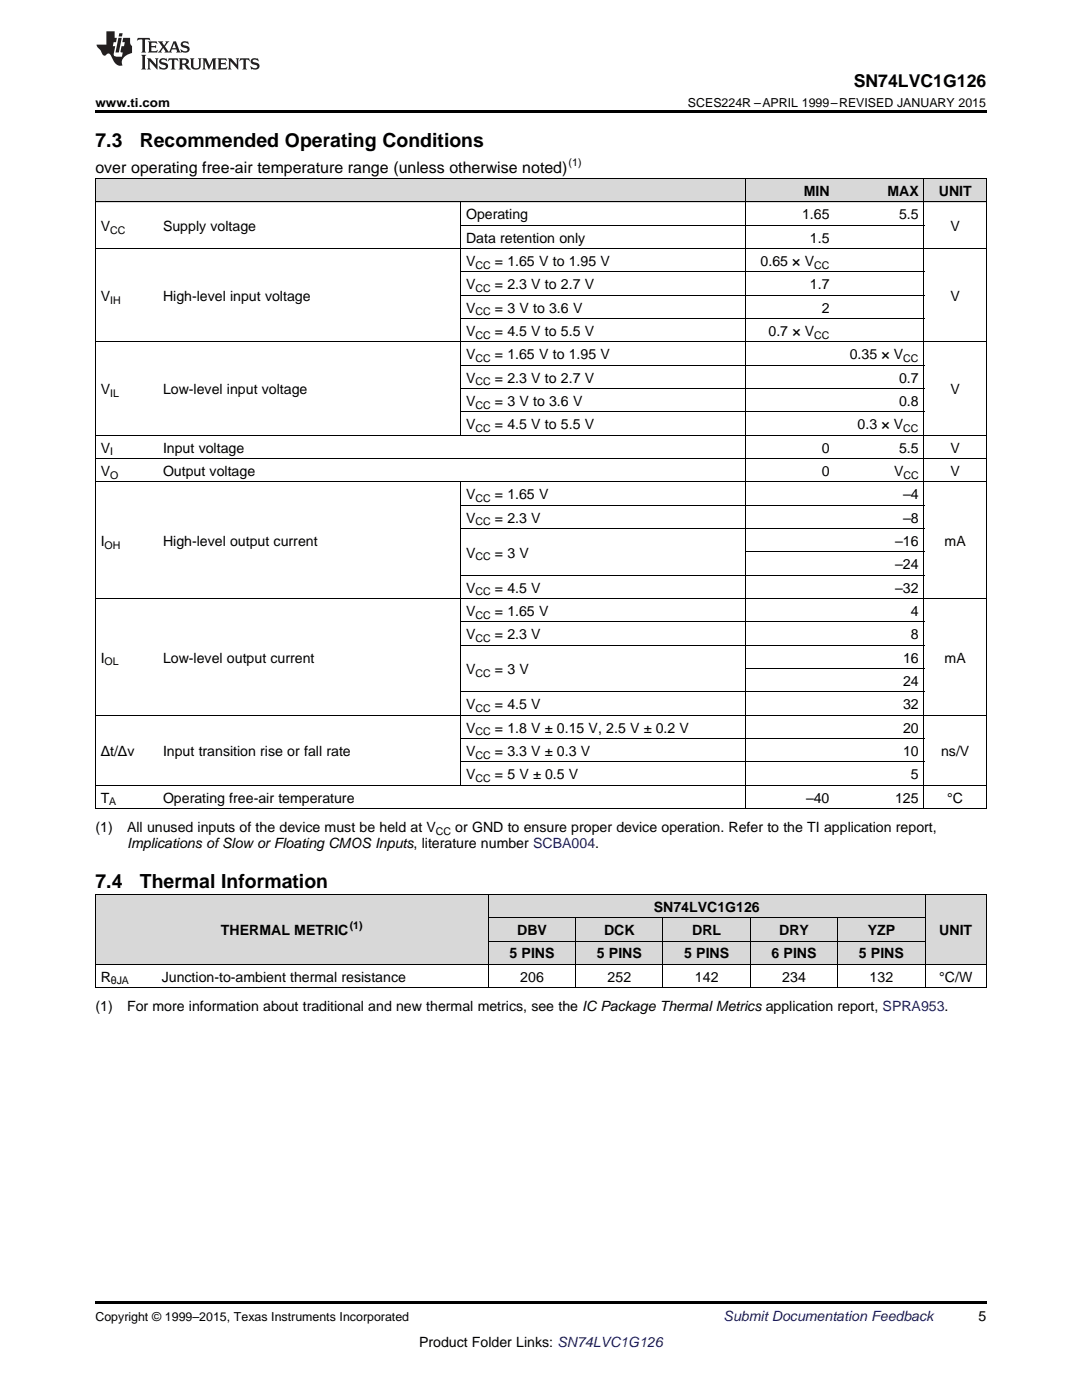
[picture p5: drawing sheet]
<svg xmlns="http://www.w3.org/2000/svg" width="216mm" height="279mm" viewBox="0 0 216 279" stroke-linecap="round" stroke-linejoin="round" font-family="sans-serif">
<defs><g id="words">
<g font-size="3.9">
<text x="19" y="29.3">7.3</text>
<text x="27.9" y="29.3">Recommended Operating Conditions</text>
<text x="19" y="177.3">7.4</text>
<text x="27.9" y="177.3">Thermal Information</text>
</g>
<text font-size="3.5" x="170.4" y="17.3">SN74LVC1G126</text>
<text font-size="3.2" x="19" y="34.4">over operating free-air temperature range (unless otherwise noted)</text>
<g font-size="2.8">
<text x="160.4" y="39.1">MIN</text>
<text x="177.1" y="39.1">MAX</text>
<text x="187.3" y="39.1">UNIT</text>
<text x="20.1" y="46.1">V</text>
<text x="32.5" y="46.1">Supply voltage</text>
<text x="93" y="43.7">Operating</text>
<text x="160.1" y="43.7">1.65</text>
<text x="179.4" y="43.7">5.5</text>
<text x="189.7" y="46.1">V</text>
<text x="93" y="48.4">Data retention only</text>
<text x="93" y="53.1">V</text>
<text x="98.7" y="53.1">= 1.65 V to 1.95 V</text>
<text x="151.8" y="53.1">0.65 × V</text>
<text x="161.6" y="48.4">1.5</text>
<text x="93" y="57.7">V</text>
<text x="98.7" y="57.7">= 2.3 V to 2.7 V</text>
<text x="161.6" y="57.7">1.7</text>
<text x="20.1" y="60">V</text>
<text x="32.5" y="60">High-level input voltage</text>
<text x="93" y="62.4">V</text>
<text x="98.7" y="62.4">= 3 V to 3.6 V</text>
<text x="164" y="62.4">2</text>
<text x="189.7" y="60">V</text>
<text x="93" y="67">V</text>
<text x="93" y="71.7">V</text>
<text x="98.7" y="67">= 4.5 V to 5.5 V</text>
<text x="98.7" y="71.7">= 1.65 V to 1.95 V</text>
<text x="153.4" y="67">0.7 × V</text>
<text x="169.5" y="71.7">0.35 × V</text>
<text x="93" y="76.3">V</text>
<text x="98.7" y="76.3">= 2.3 V to 2.7 V</text>
<text x="179.4" y="76.3">0.7</text>
<text x="20.1" y="78.7">V</text>
<text x="32.5" y="78.7">Low-level input voltage</text>
<text x="93" y="81">V</text>
<text x="98.7" y="81">= 3 V to 3.6 V</text>
<text x="179.4" y="81">0.8</text>
<text x="189.7" y="78.7">V</text>
<text x="93" y="85.7">V</text>
<text x="98.7" y="85.7">= 4.5 V to 5.5 V</text>
<text x="171.1" y="85.7">0.3 × V</text>
<text x="20.1" y="90.3">V</text>
<text x="20.1" y="95">V</text>
<text x="32.5" y="90.3">Input voltage</text>
<text x="32.5" y="95">Output voltage</text>
<text x="164" y="90.3">0</text>
<text x="164" y="95">0</text>
<text x="178.4" y="95">V</text>
<text x="179.4" y="90.3">5.5</text>
<text x="189.7" y="90.3">V</text>
<text x="189.7" y="95">V</text>
<text x="93" y="99.6">V</text>
<text x="98.7" y="99.6">= 1.65 V</text>
<text x="180.2" y="99.6">–4</text>
<text x="93" y="104.3">V</text>
<text x="98.7" y="104.3">= 2.3 V</text>
<text x="180.2" y="104.3">–8</text>
<text x="20.1" y="108.9">I</text>
<text x="32.5" y="108.9">High-level output current</text>
<text x="93" y="111.3">V</text>
<text x="98.7" y="111.3">= 3 V</text>
<text x="178.6" y="108.9">–16</text>
<text x="178.6" y="113.6">–24</text>
<text x="188.5" y="108.9">mA</text>
<text x="93" y="118.3">V</text>
<text x="98.7" y="118.3">= 4.5 V</text>
<text x="178.6" y="118.3">–32</text>
<text x="93" y="122.9">V</text>
<text x="98.7" y="122.9">= 1.65 V</text>
<text x="181.8" y="122.9">4</text>
<text x="93" y="127.6">V</text>
<text x="98.7" y="127.6">= 2.3 V</text>
<text x="181.8" y="127.6">8</text>
<text x="20.1" y="132.2">I</text>
<text x="32.5" y="132.2">Low-level output current</text>
<text x="93" y="134.5">V</text>
<text x="98.8" y="134.5">= 3 V</text>
<text x="180.2" y="132.2">16</text>
<text x="180.2" y="136.9">24</text>
<text x="188.5" y="132.2">mA</text>
<text x="93" y="141.5">V</text>
<text x="98.7" y="141.5">= 4.5 V</text>
<text x="180.2" y="141.5">32</text>
<text x="93" y="146.2">V</text>
<text x="98.7" y="146.2">= 1.8 V ± 0.15 V, 2.5 V ± 0.2 V</text>
<text x="180.2" y="146.2">20</text>
<text x="20.1" y="150.8">Δt/Δv</text>
<text x="32.5" y="150.8">Input transition rise or fall rate</text>
<text x="93" y="150.8">V</text>
<text x="93" y="155.5">V</text>
<text x="98.7" y="150.8">= 3.3 V ± 0.3 V</text>
<text x="98.7" y="155.5">= 5 V ± 0.5 V</text>
<text x="180.2" y="150.8">10</text>
<text x="181.8" y="155.5">5</text>
<text x="187.8" y="150.8">ns/V</text>
<text x="20.1" y="160.2">T</text>
<text x="32.5" y="160.2">Operating free-air temperature</text>
<text x="160.8" y="160.2">–40</text>
<text x="178.6" y="160.2">125</text>
<text x="189" y="160.2">°C</text>
<text x="19" y="166">(1)</text>
<text x="25.4" y="166">All unused inputs of the device must be held at V</text>
<text x="90.8" y="166">or GND to ensure proper device operation. Refer to the TI application report,</text>
<text x="25.4" y="169.2">Implications ofSlow or Floating CMOS Inputs, literature number SCBA004.</text>
<text x="130.5" y="181.9">SN74LVC1G126</text>
<text x="44.1" y="186.6">THERMAL METRIC</text>
<text x="101.7" y="191.2">5 PINS</text>
<text x="103.2" y="186.6">DBV</text>
<text x="119.1" y="191.2">5 PINS</text>
<text x="120.5" y="186.6">DCK</text>
<text x="136.5" y="191.2">5 PINS</text>
<text x="138.1" y="186.6">DRL</text>
<text x="154" y="191.2">6 PINS</text>
<text x="155.5" y="186.6">DRY</text>
<text x="171.4" y="191.2">5 PINS</text>
<text x="173.1" y="186.6">YZP</text>
<text x="187.4" y="186.6">UNIT</text>
<text x="20.1" y="195.9">R</text>
<text x="32.3" y="195.9">Junction-to-ambient thermal resistance</text>
<text x="103.8" y="195.9">206</text>
<text x="121.2" y="195.9">252</text>
<text x="138.7" y="195.9">142</text>
<text x="156.1" y="195.9">234</text>
<text x="173.5" y="195.9">132</text>
<text x="187.4" y="195.9">°C/W</text>
<text x="19" y="201.8">(1)</text>
<text x="25.4" y="201.8">For more information about traditional and new thermal metrics, see the IC Package Thermal Metrics application report, SPRA953.</text>
<text x="195.3" y="263.6">5</text>
<text x="83.6" y="268.9">Product Folder Links: SN74LVC1G126</text>
</g>
<text font-size="2.8" fill="#0000c8" x="144.4" y="263.6">Submit Documentation Feedback</text>
<g font-size="2.5">
<text x="19" y="21.4">www.ti.com</text>
<text x="137.3" y="21.4">SCES224R –APRIL 1999–REVISED JANUARY 2015</text>
<text x="19" y="263.6">Copyright © 1999–2015, Texas Instruments Incorporated</text>
</g>
<g font-size="2.1">
<text x="113.5" y="33.2">(1)</text>
<text x="22" y="46.6">CC</text>
<text x="94.9" y="53.6">CC</text>
<text x="162.5" y="53.6">CC</text>
<text x="94.9" y="58.3">CC</text>
<text x="22" y="60.6">IH</text>
<text x="94.9" y="62.9">CC</text>
<text x="94.9" y="67.6">CC</text>
<text x="162.5" y="67.6">CC</text>
<text x="94.9" y="72.2">CC</text>
<text x="94.9" y="76.9">CC</text>
<text x="180.2" y="72.2">CC</text>
<text x="22" y="79.2">IL</text>
<text x="94.9" y="81.6">CC</text>
<text x="94.9" y="86.2">CC</text>
<text x="180.2" y="86.2">CC</text>
<text x="22" y="90.9">I</text>
<text x="22" y="95.5">O</text>
<text x="180.3" y="95.5">CC</text>
<text x="94.9" y="100.2">CC</text>
<text x="94.9" y="104.8">CC</text>
<text x="20.9" y="109.5">OH</text>
<text x="94.9" y="111.8">CC</text>
<text x="94.9" y="118.8">CC</text>
<text x="94.9" y="123.5">CC</text>
<text x="94.9" y="128.1">CC</text>
<text x="20.9" y="132.8">OL</text>
<text x="94.9" y="135.1">CC</text>
<text x="94.9" y="142.1">CC</text>
<text x="94.9" y="146.8">CC</text>
<text x="94.9" y="151.4">CC</text>
<text x="21.8" y="160.7">A</text>
<text x="94.9" y="156.1">CC</text>
<text x="87" y="166.6">CC</text>
<text x="69.8" y="185.5">(1)</text>
<text x="22.1" y="196.5">θJA</text>
</g>
</g></defs>
<g fill="#d8d8d8">
<path d="M19 178.5h12.2v14h-12.2z"/>
<path d="M31.2 178.5h66.3v14h-66.3z"/>
<path d="M97.5 187.9h17.4v4.6h-17.4z"/>
<path d="M114.9 187.9h17.4v4.6h-17.4z"/>
<path d="M132.3 187.9h17.5v4.6h-17.5z"/>
<path d="M149.8 187.9h17.4v4.6h-17.4z"/>
<path d="M167.2 187.9h17.4v4.6h-17.4z"/>
<path d="M184.6 178.5h12.2v14h-12.2z"/>
<path d="M97.5 183.2h17.4v4.7h-17.4z"/>
<path d="M114.9 183.2h17.4v4.7h-17.4z"/>
<path d="M132.3 183.2h17.5v4.7h-17.5z"/>
<path d="M149.8 183.2h17.4v4.7h-17.4z"/>
<path d="M167.2 183.2h17.4v4.7h-17.4z"/>
<path d="M97.5 178.5h17.4v4.7h-17.4z"/>
<path d="M114.9 178.5h17.4v4.7h-17.4z"/>
<path d="M132.3 178.5h17.5v4.7h-17.5z"/>
<path d="M149.8 178.5h17.4v4.7h-17.4z"/>
<path d="M167.2 178.5h17.4v4.7h-17.4z"/>
<path d="M19 35.7h12.5v4.7h-12.5z"/>
<path d="M31.5 35.7h60.4v4.7h-60.4z"/>
<path d="M91.9 35.7h56.9v4.7h-56.9z"/>
<path d="M148.8 35.7h17.8v4.7h-17.8z"/>
<path d="M166.6 35.7h17.8v4.7h-17.8z"/>
<path d="M184.4 35.7h12.4v4.7h-12.4z"/>
</g>
<g fill="#000">
<path d="M19 22h177.8v.5h-177.8zM19 161.4h.2zM91.8 161.4h.1zM148.7 161.4h.1zM166.5 161.4h.1zM184.3 161.4h.1zM196.7 161.4h.1zM19 197.1l.2 .1zM97.4 197.1l.1 .1zM114.8 197.1l.1 .1zM132.2 197.1l.1 .1zM149.6 197.1l.2 .1z"/>
<path d="M167.1 197.1l.1 .1zM184.5 197.1l.1 .1zM196.7 197.1l.1 .1zM19 259.7h177.8v.5h-177.8z"/>
</g>
<g fill="none" stroke="#000" stroke-width=".2">
<path d="M19 35.6l177.8 .1v125.7M19.1 35.7v125.7M148.8 35.7v125.7M184.3 35.7v125.7M19 49.6h177.8M19 40.3h177.8M91.9 40.3v46.6M91.9 58.9h92.5M91.9 54.3h92.5M91.9 45h92.5M19 68.2h177.8M91.9 77.6h92.5"/>
<path d="M91.9 72.9h92.5M91.9 63.6h92.5M19 96.2h177.8M19 91.5h177.8M19 86.9h177.8M91.9 96.2v60.6M91.9 82.2h92.5M19 119.5h177.8M91.9 114.8h92.5M91.9 105.5h92.5M91.9 100.8h92.5M148.8 110.2h35.6"/>
<path d="M91.9 138.1h92.5M91.9 128.8h92.5M91.9 124.1h92.5M148.8 133.4h35.6M19 156.7h177.8M19 142.8h177.8M91.9 152.1h92.5M91.9 147.4h92.5M19 178.5h177.8M19 161.4h177.8M19.1 178.5v18.7M97.4 178.5v18.7"/>
<path d="M184.6 178.5v18.7M196.8 178.5v18.7M19 197.1h177.8M19 192.5h177.8M97.5 187.8h87.1M97.5 183.1h87.1M114.8 183.2v14M132.3 183.2v14M149.7 183.2v14M167.1 183.2v14"/>
</g>
<g fill="#231f20">
<path d="M27.5 7.6l-.1 .5 .4-.2h.6v.1v2.1l-.2 .4h1l-.3-.4v-2.1l.1-.1h.5l.5 .2-.2-.5zM29.5 8.3l.2 .3v1.5l-.2 .4h1.8l.2-.6a1.04 1.04 0 0 1-1.3 .2v-.7h.6l.3 .2v-.6l-.3 .2h-.6v-.6l.8-.1 .4 .3-.2-.5zM31.5 8.3l.9 1.1-.9 1.1h.8l-.2-.2 .5-.7 .4 .7-.2 .2h1.5l-.1-.2 .1-.4h.9l.1 .4-.2 .2h1l-.3-.3-.7-1.9h-.5l-.9 2-.8-1 .9-1h-.8l.1 .3-.3 .5-.4-.6 .2-.2zM34.7 8.6l.4 1h-.7zM36.3 8.4a.63 .63 0 0 0-.2 .7 .63 .63 0 0 0 .6 .4l.6 .2 .1 .2a.75 .75 0 0 1-.7 .4 .75 .75 0 0 1-.6-.5l.1 .7 .1-.1a1.11 1.11 0 0 0 1.5-.6 1.13 1.13 0 0 0-1.2-.8l-.1-.4a1.04 1.04 0 0 1 1.2 .2l-.2-.5-.1 .1-.5-.2zM28.2 10.9l.2 .4v2.2l-.2 .4h1l-.3-.4v-2.2l.3-.4zM29.3 11.6l.3 .4v1.5l-.3 .4h.8l-.2-.4v-1.3l1.5 1.7v-1.9l.2-.4h-.7l.2 .4v.9l-1.1-1.3zM32 11.8a.62 .62 0 0 0-.2 .7 .62 .62 0 0 0 .6 .4l.6 .1 .1 .3a.76 .76 0 0 1-.7 .3 .76 .76 0 0 1-.6-.4l.1 .7 .1-.1a1.11 1.11 0 0 0 1.5-.6 1.13 1.13 0 0 0-1.2-.8l-.1-.4a1.04 1.04 0 0 1 1.2 .2l-.2-.6-.1 .1-.5-.1zM33.7 11.6l-.2 .6a.61 .61 0 0 1 .8-.3v1.6l-.2 .4h.9l-.2-.4v-1.6a.63 .63 0 0 1 .8 .3l-.2-.6zM35.6 11.6l.3 .4v1.5l-.3 .4h1l-.2-.2v-.8l.5 .2a.76 .76 0 0 0 1.2 .7l-1-1a.58 .58 0 0 0 .6-.5 .58 .58 0 0 0-.5-.6zM36.4 11.9h.1a.45 .45 0 0 1 .5 .1 .45 .45 0 0 1 .1 .5l-.7 .2zM37.9 11.6l.2 .2a2.17 2.17 0 0 0 .3 1.9 .99 .99 0 0 0 1.6-.6v-1.1l.2-.4h-.7l.2 .2a1.92 1.92 0 0 1-.2 1.8 .6 .6 0 0 1-.9-.5v-1.1l.2-.4zM40.4 11.6l.2 .4v1.5l-.2 .4h.7l-.2-.4v-1.4l.8 1.8 .8-1.8v1.4l-.2 .4h.9l-.2-.4v-1.5l.2-.4h-.8l-.6 1.5-.6-1.5zM43.4 11.6l.2 .4v1.5l-.2 .4h1.8l.2-.6a1.04 1.04 0 0 1-1.3 .1v-.6h.5l.4 .2v-.6l-.4 .2h-.5v-.7h.8l.3 .3-.1-.6zM45.5 11.6l.2 .4v1.5l-.2 .4h.7l-.2-.4v-1.3l1.5 1.7v-1.9l.2-.4h-.7l.2 .4v.9l-1.1-1.3zM47.9 11.6l-.1 .6a.61 .61 0 0 1 .8-.3v1.6l-.3 .4h1l-.3-.4 .1-1.6a.63 .63 0 0 1 .7 .3l-.1-.6zM50.2 11.8a.62 .62 0 0 0-.2 .7 .62 .62 0 0 0 .6 .4l.6 .1 .2 .3a.76 .76 0 0 1-.8 .3 .76 .76 0 0 1-.6-.4l.1 .7 .2-.1a1.11 1.11 0 0 0 1.5-.6 1.13 1.13 0 0 0-1.3-.8l-.1-.4a1.04 1.04 0 0 1 1.2 .2l-.1-.6-.2 .1-.5-.1z"/>
<path d="M21.2 6.3v2.6h-1.9l.1 .4 .7 .9a.91 .91 0 0 0 1 .8 .56 .56 0 0 1 .5-.3 .56 .56 0 0 1 .5 .3l.4 .8a1.53 1.53 0 0 0 1.9 1.2 1.54 1.54 0 0 1 1-2.1l.9-.3v-1.4a1.52 1.52 0 0 1-.3-1.6h-1.4l-.2 .8h.5l-.2 .8h-.4l-.2 1v.2l.4 .1-.2 .8a1.93 1.93 0 0 1-1.6-.3l.3-1.8h-.5l.2-.8h.4l.2-.8h-.4v-1.3zM23.6 7.6l-.6 2.9h.7l.6-2.9zM23.8 6.6l-.1 .7h.6l.2-.7z"/>
</g>
<use href="#words"/>
</svg>
